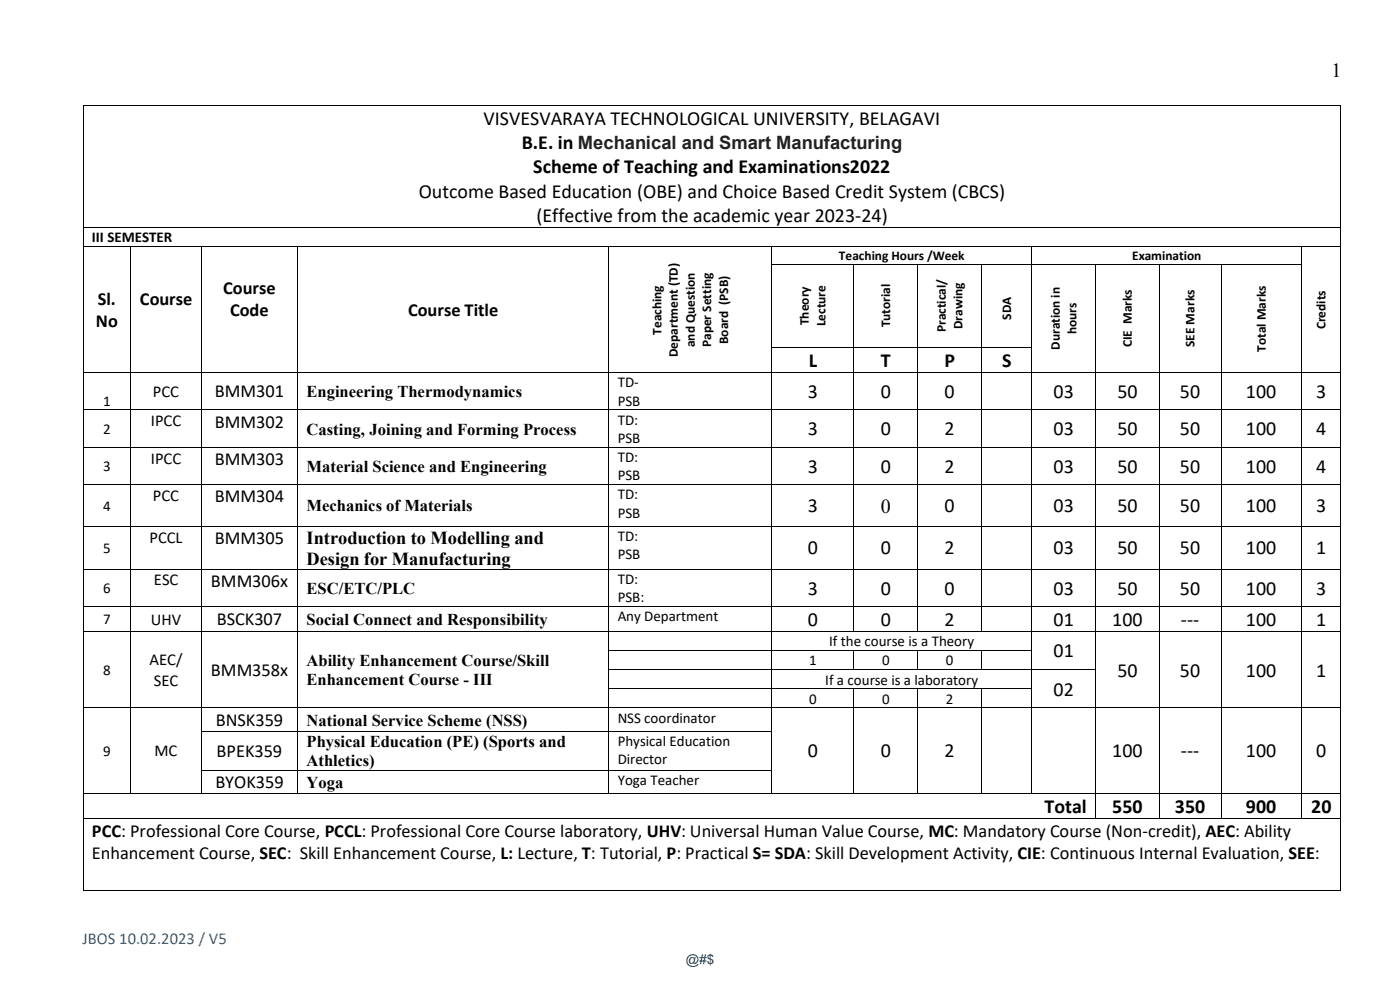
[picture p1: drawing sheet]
<svg xmlns="http://www.w3.org/2000/svg" width="297mm" height="210mm" viewBox="0 0 297 210" stroke-linecap="round" stroke-linejoin="round" font-family="sans-serif">
<defs><g id="words">
<g font-size="4.2">
<text x="282.4" y="16.4">1</text>
<text x="102.6" y="26.4">VISVESVARAYA TECHNOLOGICAL UNIVERSITY, BELAGAVI</text>
<text x="110.7" y="31.6">B.E. in Mechanical and Smart Manufacturing</text>
<text x="88.8" y="41.9">Outcome Based Education (OBE) and Choice Based Credit System (CBCS)</text>
<text x="113.1" y="36.8">Scheme of Teaching and Examinations2022</text>
<text x="113.8" y="47.1">(Effective from the academic year 2023-24)</text>
<text x="171.6" y="77.8">L</text>
<text x="186.9" y="77.8">T</text>
<text x="200.3" y="77.8">P</text>
<text x="212.6" y="77.8">S</text>
<text x="171.3" y="84.4">3</text>
<text x="186.8" y="84.4">0</text>
<text x="200.4" y="84.4">0</text>
<text x="223.5" y="84.4">03</text>
<text x="237.1" y="84.4">50</text>
<text x="250.3" y="84.4">50</text>
<text x="264.3" y="84.4">100</text>
<text x="279.2" y="84.4">3</text>
<text x="171.3" y="92.3">3</text>
<text x="186.8" y="92.3">0</text>
<text x="200.4" y="92.3">2</text>
<text x="223.5" y="92.3">03</text>
<text x="237.1" y="92.3">50</text>
<text x="250.3" y="92.3">50</text>
<text x="264.3" y="92.3">100</text>
<text x="279.2" y="92.3">4</text>
<text x="171.3" y="100.3">3</text>
<text x="186.8" y="100.3">0</text>
<text x="200.4" y="100.3">2</text>
<text x="223.5" y="100.3">03</text>
<text x="237.1" y="100.3">50</text>
<text x="250.3" y="100.3">50</text>
<text x="264.3" y="100.3">100</text>
<text x="279.2" y="100.3">4</text>
<text x="171.3" y="108.7">3</text>
<text x="186.9" y="108.7">0</text>
<text x="200.4" y="108.7">0</text>
<text x="223.5" y="108.7">03</text>
<text x="237.1" y="108.7">50</text>
<text x="250.3" y="108.7">50</text>
<text x="264.3" y="108.7">100</text>
<text x="279.2" y="108.7">3</text>
<text x="171.3" y="117.6">0</text>
<text x="186.8" y="117.6">0</text>
<text x="200.4" y="117.6">2</text>
<text x="223.5" y="117.6">03</text>
<text x="237.1" y="117.6">50</text>
<text x="250.3" y="117.6">50</text>
<text x="264.3" y="117.6">100</text>
<text x="279.2" y="117.6">1</text>
<text x="171.3" y="126.1">3</text>
<text x="186.8" y="126.1">0</text>
<text x="200.4" y="126.1">0</text>
<text x="223.5" y="126.1">03</text>
<text x="237.1" y="126.1">50</text>
<text x="250.3" y="126.1">50</text>
<text x="264.3" y="126.1">100</text>
<text x="279.2" y="126.1">3</text>
<text x="171.3" y="132.7">0</text>
<text x="186.8" y="132.7">0</text>
<text x="200.4" y="132.7">2</text>
<text x="223.5" y="132.7">01</text>
<text x="236" y="132.7">100</text>
<text x="250.5" y="132.7">---</text>
<text x="264.3" y="132.7">100</text>
<text x="279.2" y="132.7">1</text>
<text x="223.5" y="139.5">01</text>
<text x="237.1" y="143.5">50</text>
<text x="250.3" y="143.5">50</text>
<text x="264.3" y="143.5">100</text>
<text x="279.2" y="143.5">1</text>
<text x="223.5" y="147.6">02</text>
<text x="171.3" y="160.7">0</text>
<text x="186.8" y="160.7">0</text>
<text x="200.4" y="160.7">2</text>
<text x="236" y="160.7">100</text>
<text x="250.5" y="160.7">---</text>
<text x="264.3" y="160.7">100</text>
<text x="279.2" y="160.7">0</text>
<text x="221.6" y="172.4">Total</text>
<text x="236" y="172.4">550</text>
<text x="249.3" y="172.4">350</text>
<text x="264.3" y="172.4">900</text>
<text x="278.2" y="172.4">20</text>
</g>
<g font-size="3.9">
<text x="20.7" y="64.7">Sl.</text>
<text x="29.7" y="64.7">Course</text>
<text x="47.3" y="62.3">Course</text>
<text x="20.4" y="69.4">No</text>
<text x="48.8" y="67">Code</text>
<text x="86.6" y="67">Course Title</text>
<text x="45.6" y="84.3">BMM301</text>
<text x="45.6" y="90.7">BMM302</text>
<text x="45.6" y="98.7">BMM303</text>
<text x="45.6" y="106.6">BMM304</text>
<text x="45.6" y="115.4">BMM305</text>
<text x="65" y="115.3">Introduction to Modelling and</text>
<text x="65" y="119.8">Design for Manufacturing</text>
<text x="44.8" y="124.5">BMM306x</text>
<text x="46" y="132.6">BSCK307</text>
<text x="44.8" y="143.4">BMM358x</text>
<text x="45.8" y="154">BNSK359</text>
<text x="45.9" y="160.6">BPEK359</text>
<text x="45.7" y="167.2">BYOK359</text>
<text x="19.5" y="177.5">PCC: Professional Core Course, PCCL: Professional Core Course laboratory, UHV: Universal Human Value Course, MC: Mandatory Course (Non-credit), AEC: Ability</text>
<text x="19.5" y="182.2">Enhancement Course, SEC: Skill Enhancement Course, L: Lecture, T: Tutorial, P: Practical S= SDA: Skill Development Activity, CIE: Continuous Internal Evaluation, SEE:</text>
</g>
<g font-size="3.5">
<text x="32.4" y="84.2">PCC</text>
<text x="65" y="84.3">Engineering Thermodynamics</text>
<text x="32" y="90.4">IPCC</text>
<text x="65" y="92.2">Casting, Joining and Forming Process</text>
<text x="32" y="98.4">IPCC</text>
<text x="65" y="100.1">Material Science and Engineering</text>
<text x="32.4" y="106.3">PCC</text>
<text x="65" y="108.5">Mechanics of Materials</text>
<text x="31.7" y="115.1">PCCL</text>
<text x="32.6" y="124.2">ESC</text>
<text x="65" y="126">ESC/ETC/PLC</text>
<text x="32" y="132.5">UHV</text>
<text x="65" y="132.6">Social Connect and Responsibility</text>
<text x="31.7" y="141.2">AEC/</text>
<text x="65" y="141.3">Ability Enhancement Course/Skill</text>
<text x="32.6" y="145.5">SEC</text>
<text x="65" y="145.4">Enhancement Course - III</text>
<text x="65" y="153.9">National Service Scheme (NSS)</text>
<text x="32.8" y="160.5">MC</text>
<text x="65" y="158.5">Physical Education (PE) (Sports and</text>
<text x="65" y="162.6">Athletics)</text>
<text x="65" y="167.1">Yoga</text>
</g>
<text font-size="3.5" fill="#0070c0" x="17.5" y="200.3">JBOS 10.02.2023 / V5</text>
<g font-size="3.2">
<text x="19.5" y="51.4">III SEMESTER</text>
<text x="131" y="82.1">TD-</text>
<text x="21.9" y="86">1</text>
<text x="131" y="86">PSB</text>
<text x="21.9" y="92">2</text>
<text x="131" y="90.1">TD:</text>
<text x="131" y="94">PSB</text>
<text x="21.9" y="100">3</text>
<text x="131" y="98">TD:</text>
<text x="131" y="101.9">PSB</text>
<text x="131" y="105.9">TD:</text>
<text x="21.9" y="108.3">4</text>
<text x="131" y="109.8">PSB</text>
<text x="21.9" y="117.2">5</text>
<text x="131" y="114.7">TD:</text>
<text x="131" y="118.6">PSB</text>
<text x="21.9" y="125.8">6</text>
<text x="131" y="123.8">TD:</text>
<text x="131" y="127.7">PSB:</text>
<text x="131" y="131.8">Any Department</text>
<text x="21.9" y="132.4">7</text>
<text x="175.9" y="137.1">If the course is a Theory</text>
<text x="21.9" y="143.2">8</text>
<text x="171.6" y="141.2">1</text>
<text x="187.1" y="141.2">0</text>
<text x="200.7" y="141.2">0</text>
<text x="171.6" y="149.3">0</text>
<text x="175.1" y="145.2">If a course is a laboratory</text>
<text x="187.1" y="149.3">0</text>
<text x="200.7" y="149.3">2</text>
<text x="131" y="153.3">NSS coordinator</text>
<text x="21.9" y="160.4">9</text>
<text x="131" y="158.2">Physical Education</text>
<text x="131" y="162.1">Director</text>
<text x="131" y="166.5">Yoga Teacher</text>
</g>
<g font-size="2.8">
<text x="178" y="55.1">Teaching Hours /Week</text>
<text x="240.2" y="55.1">Examination</text>
<text x="140.3" y="71" transform="rotate(-90 140.3 71)">Teaching</text>
<text x="171.6" y="69" transform="rotate(-90 171.6 69)">Theory</text>
<text x="175.2" y="69.2" transform="rotate(-90 175.2 69.2)">Lecture</text>
<text x="188.9" y="69.4" transform="rotate(-90 188.9 69.4)">Tutorial</text>
<text x="200.6" y="70.5" transform="rotate(-90 200.6 70.5)">Practical/</text>
<text x="204.2" y="69.8" transform="rotate(-90 204.2 69.8)">Drawing</text>
<text x="214.5" y="67.8" transform="rotate(-90 214.5 67.8)">SDA</text>
<text x="228.4" y="70.9" transform="rotate(-90 228.4 70.9)">hours</text>
<text x="281.2" y="69.9" transform="rotate(-90 281.2 69.9)">Credits</text>
<text x="143.8" y="75.7" transform="rotate(-90 143.8 75.7)">Department (TD)</text>
<text x="147.4" y="73.6" transform="rotate(-90 147.4 73.6)">and Question</text>
<text x="150.9" y="73.6" transform="rotate(-90 150.9 73.6)">Paper Setting</text>
<text x="154.5" y="73" transform="rotate(-90 154.5 73)">Board (PSB)</text>
<text x="224.8" y="74.2" transform="rotate(-90 224.8 74.2)">Duration in</text>
<text x="240.1" y="73.7" transform="rotate(-90 240.1 73.7)">CIE Marks</text>
<text x="253.4" y="73.6" transform="rotate(-90 253.4 73.6)">SEE Marks</text>
<text x="268.5" y="74.6" transform="rotate(-90 268.5 74.6)">Total Marks</text>
</g>
<text font-size="2.8" fill="#00a" x="145.5" y="204.5">@#$</text>
</g></defs>
<g fill="#000">
<path d="M17.5 22.2h.2v.2h-.2z" fill-rule="evenodd"/>
<path d="M17.5 22.2h.2v.2h-.2z" fill-rule="evenodd"/>
<path d="M284.4 22.2h.2v.2h-.2z" fill-rule="evenodd"/>
<path d="M284.4 22.2h.2v.2h-.2z" fill-rule="evenodd"/>
<path d="M17.5 48.2h.2v.2h-.2z" fill-rule="evenodd"/>
<path d="M17.5 52.3h.2v.2h-.2z" fill-rule="evenodd"/>
<path d="M17.5 55.9h.2v.2h-.2z" fill-rule="evenodd"/>
<path d="M27.7 52.3h.2v.2h-.2z" fill-rule="evenodd"/>
<path d="M27.7 55.9h.2v.2h-.2z" fill-rule="evenodd"/>
<path d="M42.6 52.3h.2v.2h-.2z" fill-rule="evenodd"/>
<path d="M42.6 55.9h.2v.2h-.2z" fill-rule="evenodd"/>
<path d="M63 52.3h.2v.2h-.2z" fill-rule="evenodd"/>
<path d="M63 55.9h.2v.2h-.2z" fill-rule="evenodd"/>
<path d="M129 52.3h.2v.2h-.2z" fill-rule="evenodd"/>
<path d="M129 55.9h.2v.2h-.2z" fill-rule="evenodd"/>
<path d="M163.6 52.3h.2v.2h-.2z" fill-rule="evenodd"/>
<path d="M163.6 55.9h.2v.2h-.2z" fill-rule="evenodd"/>
<path d="M181.1 55.9h.2v.2h-.2z" fill-rule="evenodd"/>
<path d="M194.6 55.9h.2v.2h-.2z" fill-rule="evenodd"/>
<path d="M208.2 55.9h.1v.2h-.1z" fill-rule="evenodd"/>
<path d="M218.8 52.3h.2v.2h-.2z" fill-rule="evenodd"/>
<path d="M218.8 55.9h.2v.2h-.2z" fill-rule="evenodd"/>
<path d="M232.4 55.9h.1v.2h-.1z" fill-rule="evenodd"/>
<path d="M245.9 55.9h.1v.2h-.1z" fill-rule="evenodd"/>
<path d="M259 55.9h.2v.2h-.2z" fill-rule="evenodd"/>
<path d="M276.1 52.3h.1v.2h-.1z" fill-rule="evenodd"/>
<path d="M276.1 55.9h.1v.2h-.1z" fill-rule="evenodd"/>
<path d="M284.4 48.2h.2v.2h-.2z" fill-rule="evenodd"/>
<path d="M284.4 52.3h.2v.2h-.2z" fill-rule="evenodd"/>
<path d="M284.4 55.9h.2v.2h-.2z" fill-rule="evenodd"/>
<path d="M17.5 73.6h.2v.2h-.2z" fill-rule="evenodd"/>
<path d="M17.5 79h.2v.1h-.2z" fill-rule="evenodd"/>
<path d="M27.7 73.6h.2v.2h-.2z" fill-rule="evenodd"/>
<path d="M27.7 79h.2v.1h-.2z" fill-rule="evenodd"/>
<path d="M42.6 73.6h.2v.2h-.2z" fill-rule="evenodd"/>
<path d="M42.6 79h.2v.1h-.2z" fill-rule="evenodd"/>
<path d="M63 73.6h.2v.2h-.2z" fill-rule="evenodd"/>
<path d="M63 79h.2v.1h-.2z" fill-rule="evenodd"/>
<path d="M129 73.6h.2v.2h-.2z" fill-rule="evenodd"/>
<path d="M129 79h.2v.1h-.2z" fill-rule="evenodd"/>
<path d="M163.6 73.6h.2v.2h-.2z" fill-rule="evenodd"/>
<path d="M163.6 79h.2v.1h-.2z" fill-rule="evenodd"/>
<path d="M181.1 73.6h.2v.2h-.2z" fill-rule="evenodd"/>
<path d="M181.1 79h.2v.1h-.2z" fill-rule="evenodd"/>
<path d="M194.6 73.6h.2v.2h-.2z" fill-rule="evenodd"/>
<path d="M194.6 79h.2v.1h-.2z" fill-rule="evenodd"/>
<path d="M208.2 73.6h.1v.2h-.1z" fill-rule="evenodd"/>
<path d="M208.2 79h.1v.1h-.1z" fill-rule="evenodd"/>
<path d="M218.8 73.6h.2v.2h-.2z" fill-rule="evenodd"/>
<path d="M218.8 79h.2v.1h-.2z" fill-rule="evenodd"/>
<path d="M232.4 73.6h.1v.2h-.1z" fill-rule="evenodd"/>
<path d="M232.4 79h.1v.1h-.1z" fill-rule="evenodd"/>
<path d="M245.9 73.6h.1v.2h-.1z" fill-rule="evenodd"/>
<path d="M245.9 79h.1v.1h-.1z" fill-rule="evenodd"/>
<path d="M259 73.6h.2v.2h-.2z" fill-rule="evenodd"/>
<path d="M259 79h.2v.1h-.2z" fill-rule="evenodd"/>
<path d="M276.1 73.6h.1v.2h-.1z" fill-rule="evenodd"/>
<path d="M276.1 79h.1v.1h-.1z" fill-rule="evenodd"/>
<path d="M284.4 73.6h.2v.2h-.2z" fill-rule="evenodd"/>
<path d="M284.4 79h.2v.1h-.2z" fill-rule="evenodd"/>
<path d="M17.5 86.9h.2v.2h-.2z" fill-rule="evenodd"/>
<path d="M17.5 94.8h.2v.2h-.2z" fill-rule="evenodd"/>
<path d="M27.7 86.9h.2v.2h-.2z" fill-rule="evenodd"/>
<path d="M27.7 94.8h.2v.2h-.2z" fill-rule="evenodd"/>
<path d="M42.6 86.9h.2v.2h-.2z" fill-rule="evenodd"/>
<path d="M42.6 94.8h.2v.2h-.2z" fill-rule="evenodd"/>
<path d="M63 86.9h.2v.2h-.2z" fill-rule="evenodd"/>
<path d="M63 94.8h.2v.2h-.2z" fill-rule="evenodd"/>
<path d="M129 86.9h.2v.2h-.2z" fill-rule="evenodd"/>
<path d="M129 94.8h.2v.2h-.2z" fill-rule="evenodd"/>
<path d="M163.6 86.9h.2v.2h-.2z" fill-rule="evenodd"/>
<path d="M163.6 94.8h.2v.2h-.2z" fill-rule="evenodd"/>
<path d="M181.1 86.9h.2v.2h-.2z" fill-rule="evenodd"/>
<path d="M181.1 94.8h.2v.2h-.2z" fill-rule="evenodd"/>
<path d="M194.6 86.9h.2v.2h-.2z" fill-rule="evenodd"/>
<path d="M194.6 94.8h.2v.2h-.2z" fill-rule="evenodd"/>
<path d="M208.2 86.9h.1v.2h-.1z" fill-rule="evenodd"/>
<path d="M208.2 94.8h.1v.2h-.1z" fill-rule="evenodd"/>
<path d="M218.8 86.9h.2v.2h-.2z" fill-rule="evenodd"/>
<path d="M218.8 94.8h.2v.2h-.2z" fill-rule="evenodd"/>
<path d="M232.4 86.9h.1v.2h-.1z" fill-rule="evenodd"/>
<path d="M232.4 94.8h.1v.2h-.1z" fill-rule="evenodd"/>
<path d="M245.9 86.9h.1v.2h-.1z" fill-rule="evenodd"/>
<path d="M245.9 94.8h.1v.2h-.1z" fill-rule="evenodd"/>
<path d="M259 86.9h.2v.2h-.2z" fill-rule="evenodd"/>
<path d="M259 94.8h.2v.2h-.2z" fill-rule="evenodd"/>
<path d="M276.1 86.9h.1v.2h-.1z" fill-rule="evenodd"/>
<path d="M276.1 94.8h.1v.2h-.1z" fill-rule="evenodd"/>
<path d="M284.4 86.9h.2v.2h-.2z" fill-rule="evenodd"/>
<path d="M284.4 94.8h.2v.2h-.2z" fill-rule="evenodd"/>
<path d="M17.5 102.7h.2v.2h-.2z" fill-rule="evenodd"/>
<path d="M17.5 111.5h.2v.2h-.2z" fill-rule="evenodd"/>
<path d="M27.7 102.7h.2v.2h-.2z" fill-rule="evenodd"/>
<path d="M27.7 111.5h.2v.2h-.2z" fill-rule="evenodd"/>
<path d="M42.6 102.7h.2v.2h-.2z" fill-rule="evenodd"/>
<path d="M42.6 111.5h.2v.2h-.2z" fill-rule="evenodd"/>
<path d="M63 102.7h.2v.2h-.2z" fill-rule="evenodd"/>
<path d="M63 111.5h.2v.2h-.2z" fill-rule="evenodd"/>
<path d="M129 102.7h.2v.2h-.2z" fill-rule="evenodd"/>
<path d="M129 111.5h.2v.2h-.2z" fill-rule="evenodd"/>
<path d="M163.6 102.7h.2v.2h-.2z" fill-rule="evenodd"/>
<path d="M163.6 111.5h.2v.2h-.2z" fill-rule="evenodd"/>
<path d="M181.1 102.7h.2v.2h-.2z" fill-rule="evenodd"/>
<path d="M181.1 111.5h.2v.2h-.2z" fill-rule="evenodd"/>
<path d="M194.6 102.7h.2v.2h-.2z" fill-rule="evenodd"/>
<path d="M194.6 111.5h.2v.2h-.2z" fill-rule="evenodd"/>
<path d="M208.2 102.7h.1v.2h-.1z" fill-rule="evenodd"/>
<path d="M208.2 111.5h.1v.2h-.1z" fill-rule="evenodd"/>
<path d="M218.8 102.7h.2v.2h-.2z" fill-rule="evenodd"/>
<path d="M218.8 111.5h.2v.2h-.2z" fill-rule="evenodd"/>
<path d="M232.4 102.7h.1v.2h-.1z" fill-rule="evenodd"/>
<path d="M232.4 111.5h.1v.2h-.1z" fill-rule="evenodd"/>
<path d="M245.9 102.7h.1v.2h-.1z" fill-rule="evenodd"/>
<path d="M245.9 111.5h.1v.2h-.1z" fill-rule="evenodd"/>
<path d="M259 102.7h.2v.2h-.2z" fill-rule="evenodd"/>
<path d="M259 111.5h.2v.2h-.2z" fill-rule="evenodd"/>
<path d="M276.1 102.7h.1v.2h-.1z" fill-rule="evenodd"/>
<path d="M276.1 111.5h.1v.2h-.1z" fill-rule="evenodd"/>
<path d="M284.4 102.7h.2v.2h-.2z" fill-rule="evenodd"/>
<path d="M284.4 111.5h.2v.2h-.2z" fill-rule="evenodd"/>
<path d="M17.5 120.6h.2v.2h-.2z" fill-rule="evenodd"/>
<path d="M17.5 128.5h.2v.2h-.2z" fill-rule="evenodd"/>
<path d="M17.5 133.9h.2v.2h-.2z" fill-rule="evenodd"/>
<path d="M17.5 137.9h.2v.2h-.2z" fill-rule="evenodd"/>
<path d="M27.7 120.6h.2v.2h-.2z" fill-rule="evenodd"/>
<path d="M27.7 128.5h.2v.2h-.2z" fill-rule="evenodd"/>
<path d="M27.7 133.9h.2v.2h-.2z" fill-rule="evenodd"/>
<path d="M27.7 137.9h.2v.2h-.2z" fill-rule="evenodd"/>
<path d="M42.6 120.6h.2v.2h-.2z" fill-rule="evenodd"/>
<path d="M42.6 128.5h.2v.2h-.2z" fill-rule="evenodd"/>
<path d="M42.6 133.9h.2v.2h-.2z" fill-rule="evenodd"/>
<path d="M42.6 137.9h.2v.2h-.2z" fill-rule="evenodd"/>
<path d="M63 120.6h.2v.2h-.2z" fill-rule="evenodd"/>
<path d="M63 128.5h.2v.2h-.2z" fill-rule="evenodd"/>
<path d="M63 133.9h.2v.2h-.2z" fill-rule="evenodd"/>
<path d="M63 137.9h.2v.2h-.2z" fill-rule="evenodd"/>
<path d="M129 120.6h.2v.2h-.2z" fill-rule="evenodd"/>
<path d="M129 128.5h.2v.2h-.2z" fill-rule="evenodd"/>
<path d="M129 133.9h.2v.2h-.2z" fill-rule="evenodd"/>
<path d="M129 137.9h.2v.2h-.2z" fill-rule="evenodd"/>
<path d="M163.6 120.6h.2v.2h-.2z" fill-rule="evenodd"/>
<path d="M163.6 128.5h.2v.2h-.2z" fill-rule="evenodd"/>
<path d="M163.6 133.9h.2v.2h-.2z" fill-rule="evenodd"/>
<path d="M163.6 137.9h.2v.2h-.2z" fill-rule="evenodd"/>
<path d="M181.1 120.6h.2v.2h-.2z" fill-rule="evenodd"/>
<path d="M181.1 128.5h.2v.2h-.2z" fill-rule="evenodd"/>
<path d="M181.1 133.9h.2v.2h-.2z" fill-rule="evenodd"/>
<path d="M181.1 137.9h.2v.2h-.2z" fill-rule="evenodd"/>
<path d="M194.6 120.6h.2v.2h-.2z" fill-rule="evenodd"/>
<path d="M194.6 128.5h.2v.2h-.2z" fill-rule="evenodd"/>
<path d="M194.6 133.9h.2v.2h-.2z" fill-rule="evenodd"/>
<path d="M194.6 137.9h.2v.2h-.2z" fill-rule="evenodd"/>
<path d="M208.2 120.6h.1v.2h-.1z" fill-rule="evenodd"/>
<path d="M208.2 128.5h.1v.2h-.1z" fill-rule="evenodd"/>
<path d="M208.2 133.9h.1v.2h-.1z" fill-rule="evenodd"/>
<path d="M208.2 137.9h.1v.2h-.1z" fill-rule="evenodd"/>
<path d="M218.8 120.6h.2v.2h-.2z" fill-rule="evenodd"/>
<path d="M218.8 128.5h.2v.2h-.2z" fill-rule="evenodd"/>
<path d="M218.8 133.9h.2v.2h-.2z" fill-rule="evenodd"/>
<path d="M218.8 137.9h.2v.2h-.2z" fill-rule="evenodd"/>
<path d="M232.4 120.6h.1v.2h-.1z" fill-rule="evenodd"/>
<path d="M232.4 128.5h.1v.2h-.1z" fill-rule="evenodd"/>
<path d="M232.4 133.9h.1v.2h-.1z" fill-rule="evenodd"/>
<path d="M232.4 137.9h.1v.2h-.1z" fill-rule="evenodd"/>
<path d="M245.9 120.6h.1v.2h-.1z" fill-rule="evenodd"/>
<path d="M245.9 128.5h.1v.2h-.1z" fill-rule="evenodd"/>
<path d="M245.9 133.9h.1v.2h-.1z" fill-rule="evenodd"/>
<path d="M245.9 137.9h.1v.2h-.1z" fill-rule="evenodd"/>
<path d="M259 120.6h.2v.2h-.2z" fill-rule="evenodd"/>
<path d="M259 128.5h.2v.2h-.2z" fill-rule="evenodd"/>
<path d="M259 133.9h.2v.2h-.2z" fill-rule="evenodd"/>
<path d="M259 137.9h.2v.2h-.2z" fill-rule="evenodd"/>
<path d="M276.1 120.6h.1v.2h-.1z" fill-rule="evenodd"/>
<path d="M276.1 128.5h.1v.2h-.1z" fill-rule="evenodd"/>
<path d="M276.1 133.9h.1v.2h-.1z" fill-rule="evenodd"/>
<path d="M276.1 137.9h.1v.2h-.1z" fill-rule="evenodd"/>
<path d="M284.4 120.6h.2v.2h-.2z" fill-rule="evenodd"/>
<path d="M284.4 128.5h.2v.2h-.2z" fill-rule="evenodd"/>
<path d="M284.4 133.9h.2v.2h-.2z" fill-rule="evenodd"/>
<path d="M284.4 137.9h.2v.2h-.2z" fill-rule="evenodd"/>
<path d="M17.5 142h.2v.2h-.2z" fill-rule="evenodd"/>
<path d="M17.5 146.1h.2v.1h-.2z" fill-rule="evenodd"/>
<path d="M17.5 150.1h.2v.2h-.2z" fill-rule="evenodd"/>
<path d="M17.5 155h.2v.2h-.2z" fill-rule="evenodd"/>
<path d="M27.7 142h.2v.2h-.2z" fill-rule="evenodd"/>
<path d="M27.7 146.1h.2v.1h-.2z" fill-rule="evenodd"/>
<path d="M27.7 150.1h.2v.2h-.2z" fill-rule="evenodd"/>
<path d="M27.7 155h.2v.2h-.2z" fill-rule="evenodd"/>
<path d="M42.6 142h.2v.2h-.2z" fill-rule="evenodd"/>
<path d="M42.6 146.1h.2v.1h-.2z" fill-rule="evenodd"/>
<path d="M42.6 150.1h.2v.2h-.2z" fill-rule="evenodd"/>
<path d="M42.6 155h.2v.2h-.2z" fill-rule="evenodd"/>
<path d="M63 142h.2v.2h-.2z" fill-rule="evenodd"/>
<path d="M63 146.1h.2v.1h-.2z" fill-rule="evenodd"/>
<path d="M63 150.1h.2v.2h-.2z" fill-rule="evenodd"/>
<path d="M63 155h.2v.2h-.2z" fill-rule="evenodd"/>
<path d="M129 142h.2v.2h-.2z" fill-rule="evenodd"/>
<path d="M129 146.1h.2v.1h-.2z" fill-rule="evenodd"/>
<path d="M129 150.1h.2v.2h-.2z" fill-rule="evenodd"/>
<path d="M129 155h.2v.2h-.2z" fill-rule="evenodd"/>
<path d="M163.6 142h.2v.2h-.2z" fill-rule="evenodd"/>
<path d="M163.6 146.1h.2v.1h-.2z" fill-rule="evenodd"/>
<path d="M163.6 150.1h.2v.2h-.2z" fill-rule="evenodd"/>
<path d="M163.6 155h.2v.2h-.2z" fill-rule="evenodd"/>
<path d="M181.1 142h.2v.2h-.2z" fill-rule="evenodd"/>
<path d="M181.1 146.1h.2v.1h-.2z" fill-rule="evenodd"/>
<path d="M181.1 150.1h.2v.2h-.2z" fill-rule="evenodd"/>
<path d="M181.1 155h.2v.2h-.2z" fill-rule="evenodd"/>
<path d="M194.6 142h.2v.2h-.2z" fill-rule="evenodd"/>
<path d="M194.6 146.1h.2v.1h-.2z" fill-rule="evenodd"/>
<path d="M194.6 150.1h.2v.2h-.2z" fill-rule="evenodd"/>
<path d="M194.6 155h.2v.2h-.2z" fill-rule="evenodd"/>
<path d="M208.2 142h.1v.2h-.1z" fill-rule="evenodd"/>
<path d="M208.2 146.1h.1v.1h-.1z" fill-rule="evenodd"/>
<path d="M208.2 150.1h.1v.2h-.1z" fill-rule="evenodd"/>
<path d="M208.2 155h.1v.2h-.1z" fill-rule="evenodd"/>
<path d="M218.8 142h.2v.2h-.2z" fill-rule="evenodd"/>
<path d="M218.8 146.1h.2v.1h-.2z" fill-rule="evenodd"/>
<path d="M218.8 150.1h.2v.2h-.2z" fill-rule="evenodd"/>
<path d="M218.8 155h.2v.2h-.2z" fill-rule="evenodd"/>
<path d="M232.4 142h.1v.2h-.1z" fill-rule="evenodd"/>
<path d="M232.4 146.1h.1v.1h-.1z" fill-rule="evenodd"/>
<path d="M232.4 150.1h.1v.2h-.1z" fill-rule="evenodd"/>
<path d="M232.4 155h.1v.2h-.1z" fill-rule="evenodd"/>
<path d="M245.9 142h.1v.2h-.1z" fill-rule="evenodd"/>
<path d="M245.9 146.1h.1v.1h-.1z" fill-rule="evenodd"/>
<path d="M245.9 150.1h.1v.2h-.1z" fill-rule="evenodd"/>
<path d="M245.9 155h.1v.2h-.1z" fill-rule="evenodd"/>
<path d="M259 142h.2v.2h-.2z" fill-rule="evenodd"/>
<path d="M259 146.1h.2v.1h-.2z" fill-rule="evenodd"/>
<path d="M259 150.1h.2v.2h-.2z" fill-rule="evenodd"/>
<path d="M259 155h.2v.2h-.2z" fill-rule="evenodd"/>
<path d="M276.1 142h.1v.2h-.1z" fill-rule="evenodd"/>
<path d="M276.1 146.1h.1v.1h-.1z" fill-rule="evenodd"/>
<path d="M276.1 150.1h.1v.2h-.1z" fill-rule="evenodd"/>
<path d="M276.1 155h.1v.2h-.1z" fill-rule="evenodd"/>
<path d="M284.4 142h.2v.2h-.2z" fill-rule="evenodd"/>
<path d="M284.4 146.1h.2v.1h-.2z" fill-rule="evenodd"/>
<path d="M284.4 150.1h.2v.2h-.2z" fill-rule="evenodd"/>
<path d="M284.4 155h.2v.2h-.2z" fill-rule="evenodd"/>
<path d="M17.5 163.3h.2v.2h-.2z" fill-rule="evenodd"/>
<path d="M17.5 168.2h.2v.2h-.2z" fill-rule="evenodd"/>
<path d="M17.5 173.6h.2v.1h-.2z" fill-rule="evenodd"/>
<path d="M27.7 163.3h.2v.2h-.2z" fill-rule="evenodd"/>
<path d="M27.7 168.2h.2v.2h-.2z" fill-rule="evenodd"/>
<path d="M42.6 163.3h.2v.2h-.2z" fill-rule="evenodd"/>
<path d="M42.6 168.2h.2v.2h-.2z" fill-rule="evenodd"/>
<path d="M63 163.3h.2v.2h-.2z" fill-rule="evenodd"/>
<path d="M63 168.2h.2v.2h-.2z" fill-rule="evenodd"/>
<path d="M129 163.3h.2v.2h-.2z" fill-rule="evenodd"/>
<path d="M129 168.2h.2v.2h-.2z" fill-rule="evenodd"/>
<path d="M163.6 163.3h.2v.2h-.2z" fill-rule="evenodd"/>
<path d="M163.6 168.2h.2v.2h-.2z" fill-rule="evenodd"/>
<path d="M181.1 163.3h.2v.2h-.2z" fill-rule="evenodd"/>
<path d="M181.1 168.2h.2v.2h-.2z" fill-rule="evenodd"/>
<path d="M194.6 163.3h.2v.2h-.2z" fill-rule="evenodd"/>
<path d="M194.6 168.2h.2v.2h-.2z" fill-rule="evenodd"/>
<path d="M208.2 163.3h.1v.2h-.1z" fill-rule="evenodd"/>
<path d="M208.2 168.2h.1v.2h-.1z" fill-rule="evenodd"/>
<path d="M218.8 163.3h.2v.2h-.2z" fill-rule="evenodd"/>
<path d="M218.8 168.2h.2v.2h-.2z" fill-rule="evenodd"/>
<path d="M232.4 163.3h.1v.2h-.1z" fill-rule="evenodd"/>
<path d="M232.4 168.2h.1v.2h-.1z" fill-rule="evenodd"/>
<path d="M232.4 173.6h.1v.1h-.1z" fill-rule="evenodd"/>
<path d="M245.9 163.3h.1v.2h-.1z" fill-rule="evenodd"/>
<path d="M245.9 168.2h.1v.2h-.1z" fill-rule="evenodd"/>
<path d="M245.9 173.6h.1v.1h-.1z" fill-rule="evenodd"/>
<path d="M259 163.3h.2v.2h-.2z" fill-rule="evenodd"/>
<path d="M259 168.2h.2v.2h-.2z" fill-rule="evenodd"/>
<path d="M259 173.6h.2v.1h-.2z" fill-rule="evenodd"/>
<path d="M276.1 163.3h.1v.2h-.1z" fill-rule="evenodd"/>
<path d="M276.1 168.2h.1v.2h-.1z" fill-rule="evenodd"/>
<path d="M276.1 173.6h.1v.1h-.1z" fill-rule="evenodd"/>
<path d="M284.4 163.3h.2v.2h-.2z" fill-rule="evenodd"/>
<path d="M284.4 168.2h.2v.2h-.2z" fill-rule="evenodd"/>
<path d="M284.4 173.6h.2v.1h-.2z" fill-rule="evenodd"/>
<path d="M17.5 188.8h.2v.2h-.2z" fill-rule="evenodd"/>
<path d="M17.5 188.8h.2v.2h-.2z" fill-rule="evenodd"/>
<path d="M284.4 188.8h.2v.2h-.2z" fill-rule="evenodd"/>
<path d="M284.4 188.8h.2v.2h-.2z" fill-rule="evenodd"/>
</g>
<g fill="none" stroke="#000" stroke-width=".21">
<path d="M17.6 22.4v25.8M17.7 22.3h266.7M284.5 22.4v25.8M17.6 48.4v3.9M17.6 52.5v3.4M17.6 56.1v17.5M17.7 48.3h266.7M17.7 52.4h10M27.8 52.5v3.4M27.8 56.1v17.5M27.9 52.4h14.7M42.7 52.5v3.4"/>
<path d="M42.7 56.1v17.5M42.8 52.4h20.2M63.1 52.5v3.4M63.1 56.1v17.5M63.2 52.4h65.8M129.1 52.5v3.4M129.1 56.1v17.5M129.2 52.4h34.4M163.7 52.5v3.4M163.7 56.1v17.5M163.8 52.4h55M163.8 56h17.3"/>
<path d="M181.2 56.1v17.5M181.3 56h13.3M194.7 56.1v17.5M194.8 56h13.4M208.3 56.1v17.5M208.3 56h10.5M218.9 52.5v3.4M218.9 56.1v17.5M219 52.4h57.1M219 56h13.4M232.4 56.1v17.5M232.5 56h13.4"/>
<path d="M245.9 56.1v17.5M246 56h13M259.1 56.1v17.5M259.2 56h16.9M276.1 52.5v3.4M276.1 56.1v17.5M276.2 52.4h8.2M284.5 48.4v3.9M284.5 52.5v3.4M284.5 56.1v17.5M17.6 73.8v5.2M17.6 79.1v7.8"/>
<path d="M17.7 79.1h10M27.8 73.8v5.2M27.8 79.1v7.8M27.9 79.1h14.7M42.7 73.8v5.2M42.7 79.1v7.8M42.8 79.1h20.2M63.1 73.8v5.2M63.1 79.1v7.8M63.2 79.1h65.8M129.1 73.8v5.2M129.1 79.1v7.8"/>
<path d="M129.2 79.1h34.4M163.7 73.8v5.2M163.7 79.1v7.8M163.8 73.7h17.3M163.8 79.1h17.3M181.2 73.8v5.2M181.2 79.1v7.8M181.3 73.7h13.3M181.3 79.1h13.3M194.7 73.8v5.2M194.7 79.1v7.8M194.8 73.7h13.4"/>
<path d="M194.8 79.1h13.4M208.3 73.8v5.2M208.3 79.1v7.8M208.3 73.7h10.5M208.3 79.1h10.5M218.9 73.8v5.2M218.9 79.1v7.8M219 79.1h13.4M232.4 73.8v5.2M232.4 79.1v7.8M232.5 79.1h13.4M245.9 73.8v5.2"/>
<path d="M245.9 79.1v7.8M246 79.1h13M259.1 73.8v5.2M259.1 79.1v7.8M259.2 79.1h16.9M276.1 73.8v5.2M276.1 79.1v7.8M276.2 79.1h8.2M284.5 73.8v5.2M284.5 79.1v7.8M17.6 87.1v7.7M17.6 95v7.7"/>
<path d="M17.7 87h10M17.7 94.9h10M27.8 87.1v7.7M27.8 95v7.7M27.9 87h14.7M27.9 94.9h14.7M42.7 87.1v7.7M42.7 95v7.7M42.8 87h20.2M42.8 94.9h20.2M63.1 87.1v7.7M63.1 95v7.7"/>
<path d="M63.2 87h65.8M63.2 94.9h65.8M129.1 87.1v7.7M129.1 95v7.7M129.2 87h34.4M129.2 94.9h34.4M163.7 87.1v7.7M163.7 95v7.7M163.8 87h17.3M163.8 94.9h17.3M181.2 87.1v7.7M181.2 95v7.7"/>
<path d="M181.3 87h13.3M181.3 94.9h13.3M194.7 87.1v7.7M194.7 95v7.7M194.8 87h13.4M194.8 94.9h13.4M208.3 87.1v7.7M208.3 95v7.7M208.3 87h10.5M208.3 94.9h10.5M218.9 87.1v7.7M218.9 95v7.7"/>
<path d="M219 87h13.4M219 94.9h13.4M232.4 87.1v7.7M232.4 95v7.7M232.5 87h13.4M232.5 94.9h13.4M245.9 87.1v7.7M245.9 95v7.7M246 87h13M246 94.9h13M259.1 87.1v7.7M259.1 95v7.7"/>
<path d="M259.2 87h16.9M259.2 94.9h16.9M276.1 87.1v7.7M276.1 95v7.7M276.2 87h8.2M276.2 94.9h8.2M284.5 87.1v7.7M284.5 95v7.7M17.6 102.9v8.6M17.6 111.7v8.9M17.7 102.8h10M17.7 111.6h10"/>
<path d="M27.8 102.9v8.6M27.8 111.7v8.9M27.9 102.8h14.7M27.9 111.6h14.7M42.7 102.9v8.6M42.7 111.7v8.9M42.8 102.8h20.2M42.8 111.6h20.2M63.1 102.9v8.6M63.1 111.7v8.9M63.2 102.8h65.8M63.2 111.6h65.8"/>
<path d="M129.1 102.9v8.6M129.1 111.7v8.9M129.2 102.8h34.4M129.2 111.6h34.4M163.7 102.9v8.6M163.7 111.7v8.9M163.8 102.8h17.3M163.8 111.6h17.3M181.2 102.9v8.6M181.2 111.7v8.9M181.3 102.8h13.3M181.3 111.6h13.3"/>
<path d="M194.7 102.9v8.6M194.7 111.7v8.9M194.8 102.8h13.4M194.8 111.6h13.4M208.3 102.9v8.6M208.3 111.7v8.9M208.3 102.8h10.5M208.3 111.6h10.5M218.9 102.9v8.6M218.9 111.7v8.9M219 102.8h13.4M219 111.6h13.4"/>
<path d="M232.4 102.9v8.6M232.4 111.7v8.9M232.5 102.8h13.4M232.5 111.6h13.4M245.9 102.9v8.6M245.9 111.7v8.9M246 102.8h13M246 111.6h13M259.1 102.9v8.6M259.1 111.7v8.9M259.2 102.8h16.9M259.2 111.6h16.9"/>
<path d="M276.1 102.9v8.6M276.1 111.7v8.9M276.2 102.8h8.2M276.2 111.6h8.2M284.5 102.9v8.6M284.5 111.7v8.9M17.6 120.8v7.7M17.6 128.7v5.2M17.6 134.1v3.8M17.6 138.1v3.9M17.7 120.7h10M17.7 128.6h10"/>
<path d="M17.7 134h10M27.8 120.8v7.7M27.8 128.7v5.2M27.8 134.1v3.8M27.8 138.1v3.9M27.9 120.7h14.7M27.9 128.6h14.7M27.9 134h14.7M42.7 120.8v7.7M42.7 128.7v5.2M42.7 134.1v3.8M42.7 138.1v3.9"/>
<path d="M42.8 120.7h20.2M42.8 128.6h20.2M42.8 134h20.2M63.1 120.8v7.7M63.1 128.7v5.2M63.1 134.1v3.8M63.1 138.1v3.9M63.2 120.7h65.8M63.2 128.6h65.8M63.2 134h65.8M129.1 120.8v7.7M129.1 128.7v5.2"/>
<path d="M129.1 134.1v3.8M129.1 138.1v3.9M129.2 120.7h34.4M129.2 128.6h34.4M129.2 134h34.4M129.2 138h34.4M163.7 120.8v7.7M163.7 128.7v5.2M163.7 134.1v3.8M163.7 138.1v3.9M163.8 120.7h17.3M163.8 128.6h17.3"/>
<path d="M163.8 134h17.3M163.8 138h17.3M181.2 120.8v7.7M181.2 128.7v5.2M181.2 138.1v3.9M181.3 120.7h13.3M181.3 128.6h13.3M181.3 134h13.3M181.3 138h13.3M194.7 120.8v7.7M194.7 128.7v5.2M194.7 138.1v3.9"/>
<path d="M194.8 120.7h13.4M194.8 128.6h13.4M194.8 134h13.4M194.8 138h13.4M208.3 120.8v7.7M208.3 128.7v5.2M208.3 138.1v3.9M208.3 120.7h10.5M208.3 128.6h10.5M208.3 134h10.5M208.3 138h10.5M218.9 120.8v7.7"/>
<path d="M218.9 128.7v5.2M218.9 134.1v3.8M218.9 138.1v3.9M219 120.7h13.4M219 128.6h13.4M219 134h13.4M232.4 120.8v7.7M232.4 128.7v5.2M232.4 134.1v3.8M232.4 138.1v3.9M232.5 120.7h13.4M232.5 128.6h13.4"/>
<path d="M232.5 134h13.4M245.9 120.8v7.7M245.9 128.7v5.2M245.9 134.1v3.8M245.9 138.1v3.9M246 120.7h13M246 128.6h13M246 134h13M259.1 120.8v7.7M259.1 128.7v5.2M259.1 134.1v3.8M259.1 138.1v3.9"/>
<path d="M259.2 120.7h16.9M259.2 128.6h16.9M259.2 134h16.9M276.1 120.8v7.7M276.1 128.7v5.2M276.1 134.1v3.8M276.1 138.1v3.9M276.2 120.7h8.2M276.2 128.6h8.2M276.2 134h8.2M284.5 120.8v7.7M284.5 128.7v5.2"/>
<path d="M284.5 134.1v3.8M284.5 138.1v3.9M17.6 142.2v3.9M17.6 146.2v3.9M17.6 150.3v4.7M17.6 155.2v8.1M17.7 150.2h10M27.8 142.2v3.9M27.8 146.2v3.9M27.8 150.3v4.7M27.8 155.2v8.1M27.9 150.2h14.7"/>
<path d="M42.7 142.2v3.9M42.7 146.2v3.9M42.7 150.3v4.7M42.7 155.2v8.1M42.8 150.2h20.2M42.8 155.1h20.2M63.1 142.2v3.9M63.1 146.2v3.9M63.1 150.3v4.7M63.1 155.2v8.1M63.2 150.2h65.8M63.2 155.1h65.8"/>
<path d="M129.1 142.2v3.9M129.1 146.2v3.9M129.1 150.3v4.7M129.1 155.2v8.1M129.2 142.1h34.4M129.2 146.2h34.4M129.2 150.2h34.4M129.2 155.1h34.4M163.7 142.2v3.9M163.7 146.2v3.9M163.7 150.3v4.7M163.7 155.2v8.1"/>
<path d="M163.8 142.1h17.3M163.8 146.2h17.3M163.8 150.2h17.3M181.2 146.2v3.9M181.2 150.3v4.7M181.2 155.2v8.1M181.3 142.1h13.3M181.3 146.2h13.3M181.3 150.2h13.3M194.7 146.2v3.9M194.7 150.3v4.7M194.7 155.2v8.1"/>
<path d="M194.8 142.1h13.4M194.8 146.2h13.4M194.8 150.2h13.4M208.3 146.2v3.9M208.3 150.3v4.7M208.3 155.2v8.1M208.3 142.1h10.5M208.3 146.2h10.5M208.3 150.2h10.5M218.9 142.2v3.9M218.9 146.2v3.9M218.9 150.3v4.7"/>
<path d="M218.9 155.2v8.1M219 142.1h13.4M219 150.2h13.4M232.4 142.2v3.9M232.4 146.2v3.9M232.4 150.3v4.7M232.4 155.2v8.1M232.5 150.2h13.4M245.9 142.2v3.9M245.9 146.2v3.9M245.9 150.3v4.7M245.9 155.2v8.1"/>
<path d="M246 150.2h13M259.1 142.2v3.9M259.1 146.2v3.9M259.1 150.3v4.7M259.1 155.2v8.1M259.2 150.2h16.9M276.1 142.2v3.9M276.1 146.2v3.9M276.1 150.3v4.7M276.1 155.2v8.1M276.2 150.2h8.2M284.5 142.2v3.9"/>
<path d="M284.5 146.2v3.9M284.5 150.3v4.7M284.5 155.2v8.1M17.6 163.5v4.7M17.6 168.4v5.2M17.6 173.7v15.1M17.7 168.3h10M17.7 173.6h214.7M27.8 163.5v4.7M27.9 168.3h14.7M42.7 163.5v4.7M42.8 163.4h20.2"/>
<path d="M42.8 168.3h20.2M63.1 163.5v4.7M63.2 163.4h65.8M63.2 168.3h65.8M129.1 163.5v4.7M129.2 163.4h34.4M129.2 168.3h34.4M163.7 163.5v4.7M163.8 168.3h17.3M181.2 163.5v4.7M181.3 168.3h13.3M194.7 163.5v4.7"/>
<path d="M194.8 168.3h13.4M208.3 163.5v4.7M208.3 168.3h10.5M218.9 163.5v4.7M219 168.3h13.4M232.4 163.5v4.7M232.4 168.4v5.2M232.5 168.3h13.4M232.5 173.6h13.4M245.9 163.5v4.7M245.9 168.4v5.2M246 168.3h13"/>
<path d="M246 173.6h13M259.1 163.5v4.7M259.1 168.4v5.2M259.2 168.3h16.9M259.2 173.6h16.9M276.1 163.5v4.7M276.1 168.4v5.2M276.2 168.3h8.2M276.2 173.6h8.2M284.5 163.5v4.7M284.5 168.4v5.2M284.5 173.7v15.1"/>
<path d="M17.7 188.9h266.7"/>
</g>
<use href="#words"/>
</svg>
